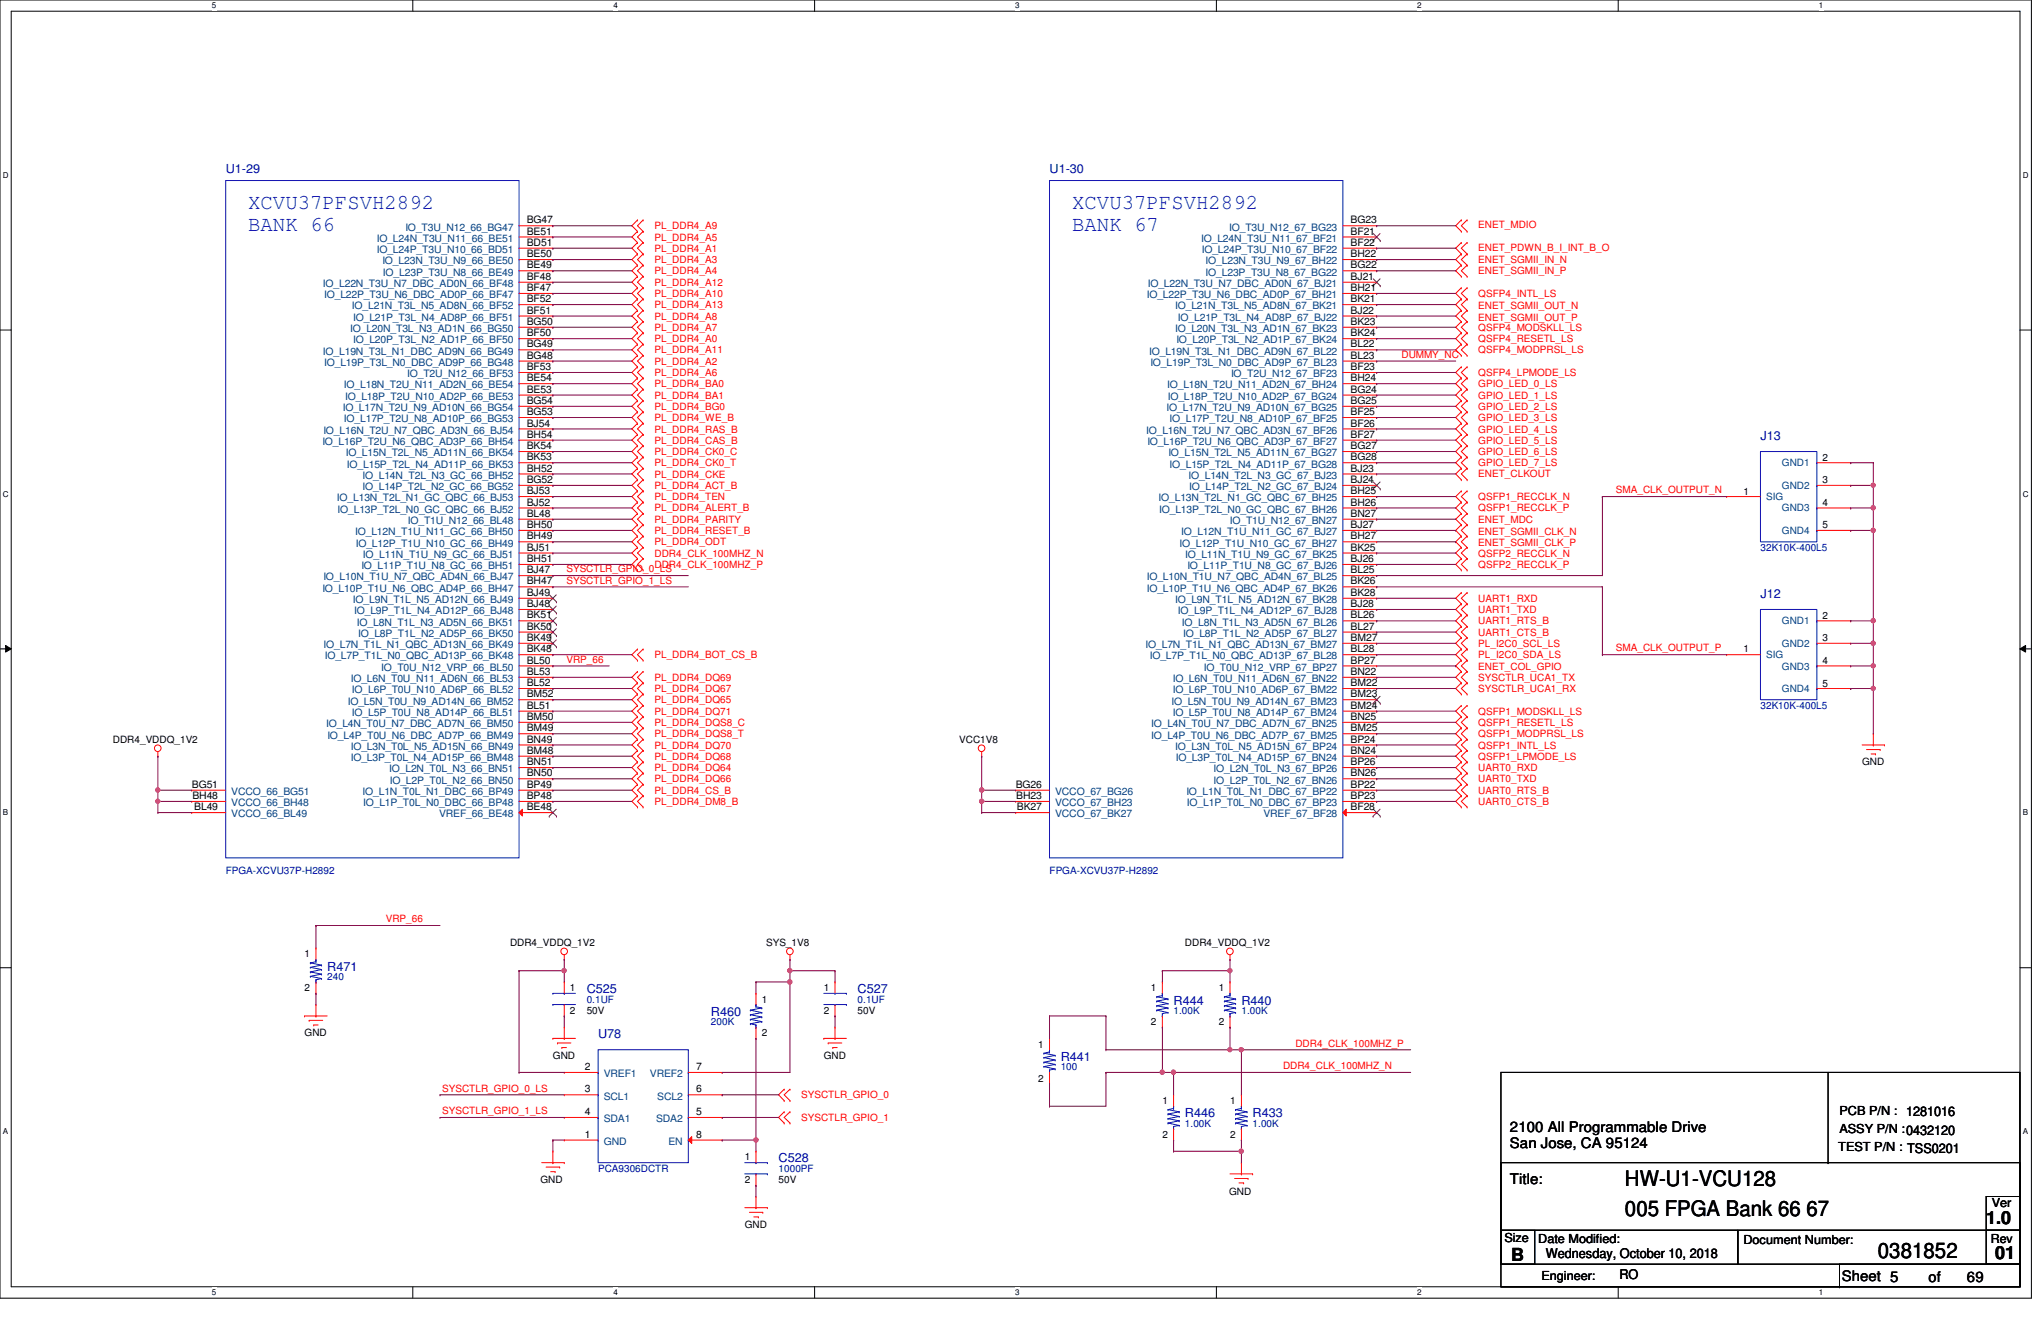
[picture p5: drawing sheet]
<svg xmlns="http://www.w3.org/2000/svg" width="432mm" height="279mm" viewBox="0 0 432 279" stroke-linecap="round" stroke-linejoin="round" font-family="sans-serif">
<defs><g id="words">
<g font-size="4.5" fill="#00f">
<text x="52.5" y="44.2">XCVU37PFSVH2892</text>
<text x="226.8" y="44.2">XCVU37PFSVH2892</text>
<text x="52.5" y="48.9">BANK 66</text>
<text x="226.8" y="48.9">BANK 67</text>
</g>
<g font-size="4.5">
<text x="343.8" y="250.9">HW-U1-VCU128</text>
<text x="343.8" y="257.1">005 FPGA Bank 66 67</text>
<text x="397.3" y="266">0381852</text>
</g>
<g font-size="3.8">
<text x="420.2" y="259">1.0</text>
<text x="319.7" y="266.6">B</text>
<text x="422.1" y="266.4">01</text>
</g>
<g font-size="3.1">
<text x="319.4" y="239.4">2100 All Programmable Drive</text>
<text x="319.4" y="242.7">San Jose, CA 95124</text>
<text x="319.4" y="250.4">Title:</text>
<text x="389.6" y="270.9">Sheet 5</text>
<text x="408" y="271.1">of</text>
<text x="416.1" y="271.1">69</text>
</g>
<g font-size="2.8">
<text x="327.1" y="266.1">Wednesday, October 10, 2018</text>
<text x="342.6" y="270.4">RO</text>
</g>
<g font-size="2.6" fill="#000080">
<text x="47.8" y="36.5">U1-29</text>
<text x="222" y="36.5">U1-30</text>
<text x="372.4" y="93.1">J13</text>
<text x="372.4" y="126.5">J12</text>
<text x="69.2" y="205.3">R471</text>
<text x="124.1" y="210.1">C525</text>
<text x="150.4" y="214.8">R460</text>
<text x="181.4" y="210.1">C527</text>
<text x="248.3" y="212.5">R444</text>
<text x="262.6" y="212.5">R440</text>
<text x="126.5" y="219.6">U78</text>
<text x="224.4" y="224.4">R441</text>
<text x="250.7" y="236.3">R446</text>
<text x="265" y="236.3">R433</text>
<text x="164.7" y="245.9">C528</text>
</g>
<g font-size="2.6">
<text x="389.2" y="235.9">PCB P/N : 1281016</text>
<text x="389.2" y="239.7">ASSY P/N :0432120</text>
<text x="388.9" y="243.5">TEST P/N : TSS0201</text>
<text x="421.4" y="255.2">Ver</text>
<text x="318.3" y="262.6">Size</text>
<text x="325.4" y="262.8">Date Modified:</text>
<text x="368.9" y="263.1">Document Number:</text>
<text x="421.2" y="262.8">Rev</text>
<text x="326.1" y="270.7">Engineer:</text>
</g>
<g font-size="2.2">
<text x="111.5" y="47.2">BG47</text>
<text x="285.7" y="47.2">BG23</text>
<text x="111.5" y="49.6">BE51</text>
<text x="111.5" y="52">BD51</text>
<text x="285.7" y="49.6">BF21</text>
<text x="285.7" y="52">BF22</text>
<text x="111.5" y="54.4">BE50</text>
<text x="111.5" y="56.8">BE49</text>
<text x="111.5" y="59.2">BF48</text>
<text x="285.7" y="54.4">BH22</text>
<text x="285.7" y="56.8">BG22</text>
<text x="285.7" y="59.2">BJ21</text>
<text x="111.5" y="61.6">BF47</text>
<text x="111.5" y="63.9">BF52</text>
<text x="285.7" y="61.6">BH21</text>
<text x="285.7" y="63.9">BK21</text>
<text x="111.5" y="66.3">BF51</text>
<text x="111.5" y="68.7">BG50</text>
<text x="111.5" y="71.1">BF50</text>
<text x="285.7" y="66.3">BJ22</text>
<text x="285.7" y="68.7">BK23</text>
<text x="285.7" y="71.1">BK24</text>
<text x="111.5" y="73.5">BG49</text>
<text x="111.5" y="75.9">BG48</text>
<text x="285.7" y="73.5">BL22</text>
<text x="285.7" y="75.9">BL23</text>
<text x="111.5" y="78.3">BF53</text>
<text x="111.5" y="80.6">BE54</text>
<text x="111.5" y="83.1">BE53</text>
<text x="285.7" y="78.3">BF23</text>
<text x="285.7" y="80.6">BH24</text>
<text x="285.7" y="83.1">BG24</text>
<text x="111.5" y="85.4">BG54</text>
<text x="111.5" y="87.8">BG53</text>
<text x="285.7" y="85.4">BG25</text>
<text x="285.7" y="87.8">BF25</text>
<text x="111.5" y="90.2">BJ54</text>
<text x="111.5" y="92.6">BH54</text>
<text x="111.5" y="95">BK54</text>
<text x="285.7" y="90.2">BF26</text>
<text x="285.7" y="92.6">BF27</text>
<text x="285.7" y="95">BG27</text>
<text x="111.5" y="97.4">BK53</text>
<text x="111.5" y="99.7">BH52</text>
<text x="285.7" y="97.4">BG28</text>
<text x="285.7" y="99.7">BJ23</text>
<text x="111.5" y="102.2">BG52</text>
<text x="111.5" y="104.5">BJ53</text>
<text x="111.5" y="106.9">BJ52</text>
<text x="285.7" y="102.2">BJ24</text>
<text x="285.7" y="104.5">BH25</text>
<text x="285.7" y="106.9">BH26</text>
<text x="111.5" y="109.3">BL48</text>
<text x="111.5" y="111.7">BH50</text>
<text x="285.7" y="109.3">BN27</text>
<text x="285.7" y="111.7">BJ27</text>
<text x="111.5" y="114.1">BH49</text>
<text x="111.5" y="116.5">BJ51</text>
<text x="111.5" y="118.9">BH51</text>
<text x="285.7" y="114.1">BH27</text>
<text x="285.7" y="116.5">BK25</text>
<text x="285.7" y="118.9">BJ26</text>
<text x="111.5" y="121.2">BJ47</text>
<text x="111.5" y="123.6">BH47</text>
<text x="285.7" y="121.2">BL25</text>
<text x="285.7" y="123.6">BK26</text>
<text x="111.5" y="126">BJ49</text>
<text x="111.5" y="128.4">BJ48</text>
<text x="111.5" y="130.8">BK51</text>
<text x="285.7" y="126">BK28</text>
<text x="285.7" y="128.4">BJ28</text>
<text x="285.7" y="130.8">BL26</text>
<text x="111.5" y="133.2">BK50</text>
<text x="111.5" y="135.6">BK49</text>
<text x="111.5" y="138">BK48</text>
<text x="285.7" y="133.2">BL27</text>
<text x="285.7" y="135.6">BM27</text>
<text x="285.7" y="138">BL28</text>
<text x="111.5" y="140.3">BL50</text>
<text x="111.5" y="142.7">BL53</text>
<text x="285.7" y="140.3">BP27</text>
<text x="285.7" y="142.7">BN22</text>
<text x="111.5" y="145.1">BL52</text>
<text x="111.5" y="147.5">BM52</text>
<text x="111.5" y="149.9">BL51</text>
<text x="285.7" y="145.1">BM22</text>
<text x="285.7" y="147.5">BM23</text>
<text x="285.7" y="149.9">BM24</text>
<text x="111.5" y="152.3">BM50</text>
<text x="111.5" y="154.7">BM49</text>
<text x="285.7" y="152.3">BN25</text>
<text x="285.7" y="154.7">BM25</text>
<text x="111.5" y="157.1">BN49</text>
<text x="111.5" y="159.4">BM48</text>
<text x="111.5" y="161.8">BN51</text>
<text x="285.7" y="157.1">BP24</text>
<text x="285.7" y="159.4">BN24</text>
<text x="285.7" y="161.8">BP26</text>
<text x="40.6" y="166.6">BG51</text>
<text x="111.5" y="164.2">BN50</text>
<text x="111.5" y="166.6">BP49</text>
<text x="214.9" y="166.6">BG26</text>
<text x="285.7" y="164.2">BN26</text>
<text x="285.7" y="166.6">BP22</text>
<text x="40.7" y="169">BH48</text>
<text x="41.1" y="171.4">BL49</text>
<text x="111.5" y="169">BP48</text>
<text x="111.5" y="171.4">BE48</text>
<text x="215" y="169">BH23</text>
<text x="215.1" y="171.4">BK27</text>
<text x="285.7" y="169">BP23</text>
<text x="285.7" y="171.4">BF28</text>
<text x="123.7" y="226.3">2</text>
<text x="147.3" y="226.3">7</text>
<text x="123.7" y="231.1">3</text>
<text x="147.3" y="231.1">6</text>
<text x="123.7" y="235.8">4</text>
<text x="147.3" y="235.8">5</text>
<text x="123.7" y="240.6">1</text>
<text x="147.3" y="240.6">8</text>
</g>
<g font-size="2.2" fill="#004080">
<text x="79.7" y="51.1">IO_L24N_T3U_N11_66_BE51</text>
<text x="79.7" y="53.5">IO_L24P_T3U_N10_66_BD51</text>
<text x="85.8" y="48.8">IO_T3U_N12_66_BG47</text>
<text x="254.1" y="51.1">IO_L24N_T3U_N11_67_BF21</text>
<text x="254.3" y="53.5">IO_L24P_T3U_N10_67_BF22</text>
<text x="260.1" y="48.8">IO_T3U_N12_67_BG23</text>
<text x="80.9" y="55.9">IO_L23N_T3U_N9_66_BE50</text>
<text x="81" y="58.3">IO_L23P_T3U_N8_66_BE49</text>
<text x="255.1" y="55.9">IO_L23N_T3U_N9_67_BH22</text>
<text x="255.1" y="58.3">IO_L23P_T3U_N8_67_BG22</text>
<text x="68.3" y="60.7">IO_L22N_T3U_N7_DBC_AD0N_66_BF48</text>
<text x="68.6" y="63.1">IO_L22P_T3U_N6_DBC_AD0P_66_BF47</text>
<text x="74.5" y="65.4">IO_L21N_T3L_N5_AD8N_66_BF52</text>
<text x="242.6" y="63.1">IO_L22P_T3U_N6_DBC_AD0P_67_BH21</text>
<text x="242.8" y="60.7">IO_L22N_T3U_N7_DBC_AD0N_67_BJ21</text>
<text x="248.6" y="65.4">IO_L21N_T3L_N5_AD8N_67_BK21</text>
<text x="74.1" y="70.2">IO_L20N_T3L_N3_AD1N_66_BG50</text>
<text x="74.7" y="67.9">IO_L21P_T3L_N4_AD8P_66_BF51</text>
<text x="248.6" y="70.2">IO_L20N_T3L_N3_AD1N_67_BK23</text>
<text x="249.2" y="67.9">IO_L21P_T3L_N4_AD8P_67_BJ22</text>
<text x="68.3" y="75">IO_L19N_T3L_N1_DBC_AD9N_66_BG49</text>
<text x="68.6" y="77.4">IO_L19P_T3L_N0_DBC_AD9P_66_BG48</text>
<text x="74.7" y="72.6">IO_L20P_T3L_N2_AD1P_66_BF50</text>
<text x="243.1" y="75">IO_L19N_T3L_N1_DBC_AD9N_67_BL22</text>
<text x="243.4" y="77.4">IO_L19P_T3L_N0_DBC_AD9P_67_BL23</text>
<text x="248.9" y="72.6">IO_L20P_T3L_N2_AD1P_67_BK24</text>
<text x="72.8" y="82.2">IO_L18N_T2U_N11_AD2N_66_BE54</text>
<text x="86.1" y="79.8">IO_T2U_N12_66_BF53</text>
<text x="246.9" y="82.2">IO_L18N_T2U_N11_AD2N_67_BH24</text>
<text x="260.4" y="79.8">IO_T2U_N12_67_BF23</text>
<text x="72.5" y="87">IO_L17N_T2U_N9_AD10N_66_BG54</text>
<text x="72.8" y="89.3">IO_L17P_T2U_N8_AD10P_66_BG53</text>
<text x="73" y="84.6">IO_L18P_T2U_N10_AD2P_66_BE53</text>
<text x="246.8" y="87">IO_L17N_T2U_N9_AD10N_67_BG25</text>
<text x="247.1" y="84.6">IO_L18P_T2U_N10_AD2P_67_BG24</text>
<text x="247.4" y="89.3">IO_L17P_T2U_N8_AD10P_67_BF25</text>
<text x="68.2" y="94.1">IO_L16P_T2U_N6_QBC_AD3P_66_BH54</text>
<text x="68.4" y="91.7">IO_L16N_T2U_N7_QBC_AD3N_66_BJ54</text>
<text x="242.5" y="91.7">IO_L16N_T2U_N7_QBC_AD3N_67_BF26</text>
<text x="242.7" y="94.1">IO_L16P_T2U_N6_QBC_AD3P_67_BF27</text>
<text x="73.2" y="96.5">IO_L15N_T2L_N5_AD11N_66_BK54</text>
<text x="73.4" y="98.9">IO_L15P_T2L_N4_AD11P_66_BK53</text>
<text x="76.7" y="101.3">IO_L14N_T2L_N3_GC_66_BH52</text>
<text x="247.2" y="96.5">IO_L15N_T2L_N5_AD11N_67_BG27</text>
<text x="247.4" y="98.9">IO_L15P_T2L_N4_AD11P_67_BG28</text>
<text x="251.5" y="101.3">IO_L14N_T2L_N3_GC_67_BJ23</text>
<text x="71.3" y="106">IO_L13N_T2L_N1_GC_QBC_66_BJ53</text>
<text x="76.7" y="103.7">IO_L14P_T2L_N2_GC_66_BG52</text>
<text x="245.1" y="106">IO_L13N_T2L_N1_GC_QBC_67_BH25</text>
<text x="251.6" y="103.7">IO_L14P_T2L_N2_GC_67_BJ24</text>
<text x="71.4" y="108.5">IO_L13P_T2L_N0_GC_QBC_66_BJ52</text>
<text x="75.1" y="113.2">IO_L12N_T1U_N11_GC_66_BH50</text>
<text x="86.3" y="110.8">IO_T1U_N12_66_BL48</text>
<text x="245.2" y="108.5">IO_L13P_T2L_N0_GC_QBC_67_BH26</text>
<text x="249.9" y="113.2">IO_L12N_T1U_N11_GC_67_BJ27</text>
<text x="260.2" y="110.8">IO_T1U_N12_67_BN27</text>
<text x="75.3" y="115.6">IO_L12P_T1U_N10_GC_66_BH49</text>
<text x="76.8" y="118">IO_L11N_T1U_N9_GC_66_BJ51</text>
<text x="249.6" y="115.6">IO_L12P_T1U_N10_GC_67_BH27</text>
<text x="250.7" y="118">IO_L11N_T1U_N9_GC_67_BK25</text>
<text x="68.2" y="125.1">IO_L10P_T1U_N6_QBC_AD4P_66_BH47</text>
<text x="68.4" y="122.8">IO_L10N_T1U_N7_QBC_AD4N_66_BJ47</text>
<text x="76.5" y="120.4">IO_L11P_T1U_N8_GC_66_BH51</text>
<text x="242.6" y="122.8">IO_L10N_T1U_N7_QBC_AD4N_67_BL25</text>
<text x="242.6" y="125.1">IO_L10P_T1U_N6_QBC_AD4P_67_BK26</text>
<text x="251.2" y="120.4">IO_L11P_T1U_N8_GC_67_BJ26</text>
<text x="74.7" y="127.6">IO_L9N_T1L_N5_AD12N_66_BJ49</text>
<text x="74.9" y="129.9">IO_L9P_T1L_N4_AD12P_66_BJ48</text>
<text x="248.6" y="127.6">IO_L9N_T1L_N5_AD12N_67_BK28</text>
<text x="249.2" y="129.9">IO_L9P_T1L_N4_AD12P_67_BJ28</text>
<text x="68.5" y="137.1">IO_L7N_T1L_N1_QBC_AD13N_66_BK49</text>
<text x="75.5" y="132.3">IO_L8N_T1L_N3_AD5N_66_BK51</text>
<text x="75.8" y="134.7">IO_L8P_T1L_N2_AD5P_66_BK50</text>
<text x="242.4" y="137.1">IO_L7N_T1L_N1_QBC_AD13N_67_BM27</text>
<text x="250.1" y="132.3">IO_L8N_T1L_N3_AD5N_67_BL26</text>
<text x="250.3" y="134.7">IO_L8P_T1L_N2_AD5P_67_BL27</text>
<text x="68.7" y="139.5">IO_L7P_T1L_N0_QBC_AD13P_66_BK48</text>
<text x="80.6" y="141.9">IO_T0U_N12_VRP_66_BL50</text>
<text x="243.2" y="139.5">IO_L7P_T1L_N0_QBC_AD13P_67_BL28</text>
<text x="254.7" y="141.9">IO_T0U_N12_VRP_67_BP27</text>
<text x="73.6" y="149">IO_L5N_T0U_N9_AD14N_66_BM52</text>
<text x="74.2" y="144.3">IO_L6N_T0U_N11_AD6N_66_BL53</text>
<text x="74.5" y="146.6">IO_L6P_T0U_N10_AD6P_66_BL52</text>
<text x="247.9" y="149">IO_L5N_T0U_N9_AD14N_67_BM23</text>
<text x="248.1" y="144.3">IO_L6N_T0U_N11_AD6N_67_BN22</text>
<text x="248.1" y="146.6">IO_L6P_T0U_N10_AD6P_67_BM22</text>
<text x="69" y="153.8">IO_L4N_T0U_N7_DBC_AD7N_66_BM50</text>
<text x="74.5" y="151.4">IO_L5P_T0U_N8_AD14P_66_BL51</text>
<text x="243.5" y="153.8">IO_L4N_T0U_N7_DBC_AD7N_67_BN25</text>
<text x="248.1" y="151.4">IO_L5P_T0U_N8_AD14P_67_BM24</text>
<text x="69.3" y="156.2">IO_L4P_T0U_N6_DBC_AD7P_66_BM49</text>
<text x="74.2" y="158.6">IO_L3N_T0L_N5_AD15N_66_BN49</text>
<text x="74.2" y="161">IO_L3P_T0L_N4_AD15P_66_BM48</text>
<text x="243.5" y="156.2">IO_L4P_T0U_N6_DBC_AD7P_67_BM25</text>
<text x="248.6" y="158.6">IO_L3N_T0L_N5_AD15N_67_BP24</text>
<text x="248.8" y="161">IO_L3P_T0L_N4_AD15P_67_BN24</text>
<text x="82.3" y="163.4">IO_L2N_T0L_N3_66_BN51</text>
<text x="82.5" y="165.7">IO_L2P_T0L_N2_66_BN50</text>
<text x="256.8" y="163.4">IO_L2N_T0L_N3_67_BP26</text>
<text x="256.8" y="165.7">IO_L2P_T0L_N2_67_BN26</text>
<text x="48.9" y="168.1">VCCO_66_BG51</text>
<text x="48.9" y="170.5">VCCO_66_BH48</text>
<text x="48.9" y="172.9">VCCO_66_BL49</text>
<text x="76.7" y="168.1">IO_L1N_T0L_N1_DBC_66_BP49</text>
<text x="76.8" y="170.5">IO_L1P_T0L_N0_DBC_66_BP48</text>
<text x="92.9" y="172.9">VREF_66_BE48</text>
<text x="223.2" y="168.1">VCCO_67_BG26</text>
<text x="223.2" y="170.5">VCCO_67_BH23</text>
<text x="223.2" y="172.9">VCCO_67_BK27</text>
<text x="251" y="168.1">IO_L1N_T0L_N1_DBC_67_BP22</text>
<text x="251.1" y="170.5">IO_L1P_T0L_N0_DBC_67_BP23</text>
<text x="267.3" y="172.9">VREF_67_BF28</text>
<text x="127.7" y="227.8">VREF1</text>
<text x="137.5" y="227.8">VREF2</text>
<text x="127.7" y="232.6">SCL1</text>
<text x="139.1" y="232.6">SCL2</text>
<text x="127.7" y="237.4">SDA1</text>
<text x="138.8" y="237.4">SDA2</text>
<text x="127.7" y="242.1">GND</text>
<text x="141.4" y="242.1">EN</text>
</g>
<g font-size="2.1" fill="#f00">
<text x="138.5" y="48.5">PL_DDR4_A9</text>
<text x="138.5" y="53.3">PL_DDR4_A1</text>
<text x="138.5" y="50.9">PL_DDR4_A5</text>
<text x="312.8" y="48.3">ENET_MDIO</text>
<text x="312.8" y="53">ENET_PDWN_B_I_INT_B_O</text>
<text x="138.5" y="55.7">PL_DDR4_A3</text>
<text x="138.5" y="58">PL_DDR4_A4</text>
<text x="312.8" y="58">ENET_SGMII_IN_P</text>
<text x="312.8" y="55.7">ENET_SGMII_IN_N</text>
<text x="138.5" y="62.8">PL_DDR4_A10</text>
<text x="138.5" y="65.2">PL_DDR4_A13</text>
<text x="138.5" y="60.4">PL_DDR4_A12</text>
<text x="312.8" y="62.8">QSFP4_INTL_LS</text>
<text x="312.8" y="65.4">ENET_SGMII_OUT_N</text>
<text x="138.5" y="67.6">PL_DDR4_A8</text>
<text x="138.5" y="70">PL_DDR4_A7</text>
<text x="312.8" y="70">QSFP4_MODSKLL_LS</text>
<text x="312.8" y="67.8">ENET_SGMII_OUT_P</text>
<text x="138.5" y="74.8">PL_DDR4_A11</text>
<text x="138.5" y="72.3">PL_DDR4_A0</text>
<text x="138.5" y="77.1">PL_DDR4_A2</text>
<text x="296.5" y="75.7">DUMMY_NC</text>
<text x="312.8" y="72.3">QSFP4_RESETL_LS</text>
<text x="312.8" y="74.8">QSFP4_MODPRSL_LS</text>
<text x="138.5" y="81.9">PL_DDR4_BA0</text>
<text x="138.5" y="79.5">PL_DDR4_A6</text>
<text x="312.8" y="79.5">QSFP4_LPMODE_LS</text>
<text x="312.8" y="81.9">GPIO_LED_0_LS</text>
<text x="138.5" y="86.7">PL_DDR4_BG0</text>
<text x="138.5" y="84.3">PL_DDR4_BA1</text>
<text x="138.5" y="89.1">PL_DDR4_WE_B</text>
<text x="312.8" y="84.3">GPIO_LED_1_LS</text>
<text x="312.8" y="86.7">GPIO_LED_2_LS</text>
<text x="312.8" y="89.1">GPIO_LED_3_LS</text>
<text x="138.5" y="93.9">PL_DDR4_CAS_B</text>
<text x="138.5" y="91.5">PL_DDR4_RAS_B</text>
<text x="312.8" y="91.5">GPIO_LED_4_LS</text>
<text x="312.8" y="93.9">GPIO_LED_5_LS</text>
<text x="138.5" y="96.2">PL_DDR4_CK0_C</text>
<text x="138.5" y="98.6">PL_DDR4_CK0_T</text>
<text x="138.5" y="101">PL_DDR4_CKE</text>
<text x="312.8" y="96.2">GPIO_LED_6_LS</text>
<text x="312.8" y="98.6">GPIO_LED_7_LS</text>
<text x="312.8" y="100.8">ENET_CLKOUT</text>
<text x="138.5" y="103.4">PL_DDR4_ACT_B</text>
<text x="138.5" y="105.8">PL_DDR4_TEN</text>
<text x="312.8" y="105.8">QSFP1_RECCLK_N</text>
<text x="341.9" y="104.4">SMA_CLK_OUTPUT_N</text>
<text x="138.5" y="108.2">PL_DDR4_ALERT_B</text>
<text x="138.5" y="110.6">PL_DDR4_PARITY</text>
<text x="138.5" y="112.9">PL_DDR4_RESET_B</text>
<text x="312.8" y="108.2">QSFP1_RECCLK_P</text>
<text x="312.8" y="110.6">ENET_MDC</text>
<text x="312.8" y="113.2">ENET_SGMII_CLK_N</text>
<text x="138.5" y="115.4">PL_DDR4_ODT</text>
<text x="138.5" y="117.7">DDR4_CLK_100MHZ_N</text>
<text x="312.8" y="117.7">QSFP2_RECCLK_N</text>
<text x="312.8" y="115.6">ENET_SGMII_CLK_P</text>
<text x="119.8" y="123.4">SYSCTLR_GPIO_1_LS</text>
<text x="119.8" y="121.1">SYSCTLR_GPIO_0_LS</text>
<text x="138.5" y="120.1">DDR4_CLK_100MHZ_P</text>
<text x="312.8" y="120.1">QSFP2_RECCLK_P</text>
<text x="312.8" y="129.7">UART1_TXD</text>
<text x="312.8" y="127.3">UART1_RXD</text>
<text x="312.8" y="136.8">PL_I2C0_SCL_LS</text>
<text x="312.8" y="132">UART1_RTS_B</text>
<text x="312.8" y="134.5">UART1_CTS_B</text>
<text x="341.9" y="137.8">SMA_CLK_OUTPUT_P</text>
<text x="119.8" y="140.2">VRP_66</text>
<text x="138.5" y="144">PL_DDR4_DQ69</text>
<text x="138.5" y="139.2">PL_DDR4_BOT_CS_B</text>
<text x="312.8" y="139.2">PL_I2C0_SDA_LS</text>
<text x="312.8" y="144">SYSCTLR_UCA1_TX</text>
<text x="312.8" y="141.6">ENET_COL_GPIO</text>
<text x="138.5" y="146.4">PL_DDR4_DQ67</text>
<text x="138.5" y="148.8">PL_DDR4_DQ65</text>
<text x="312.8" y="146.4">SYSCTLR_UCA1_RX</text>
<text x="138.5" y="155.9">PL_DDR4_DQS8_T</text>
<text x="138.5" y="153.5">PL_DDR4_DQS8_C</text>
<text x="138.5" y="151.2">PL_DDR4_DQ71</text>
<text x="312.8" y="151.2">QSFP1_MODSKLL_LS</text>
<text x="312.8" y="153.5">QSFP1_RESETL_LS</text>
<text x="312.8" y="155.9">QSFP1_MODPRSL_LS</text>
<text x="138.5" y="158.3">PL_DDR4_DQ70</text>
<text x="138.5" y="160.7">PL_DDR4_DQ68</text>
<text x="312.8" y="158.3">QSFP1_INTL_LS</text>
<text x="312.8" y="160.7">QSFP1_LPMODE_LS</text>
<text x="138.5" y="163.1">PL_DDR4_DQ64</text>
<text x="138.5" y="165.5">PL_DDR4_DQ66</text>
<text x="138.5" y="167.9">PL_DDR4_CS_B</text>
<text x="312.8" y="167.9">UART0_RTS_B</text>
<text x="312.8" y="163.1">UART0_RXD</text>
<text x="312.8" y="165.5">UART0_TXD</text>
<text x="138.5" y="170.3">PL_DDR4_DM8_B</text>
<text x="312.8" y="170.3">UART0_CTS_B</text>
<text x="81.6" y="195.1">VRP_66</text>
<text x="274.1" y="221.4">DDR4_CLK_100MHZ_P</text>
<text x="271.4" y="226.1">DDR4_CLK_100MHZ_N</text>
<text x="93.6" y="230.9">SYSCTLR_GPIO_0_LS</text>
<text x="169.5" y="232.3">SYSCTLR_GPIO_0</text>
<text x="93.6" y="235.7">SYSCTLR_GPIO_1_LS</text>
<text x="169.5" y="237.1">SYSCTLR_GPIO_1</text>
</g>
<g font-size="2.1" fill="#004080">
<text x="377" y="98.6">GND1</text>
<text x="373.6" y="105.8">SIG</text>
<text x="377" y="103.4">GND2</text>
<text x="377" y="108.2">GND3</text>
<text x="377" y="112.9">GND4</text>
<text x="377" y="132">GND1</text>
<text x="377" y="136.8">GND2</text>
<text x="373.6" y="139.2">SIG</text>
<text x="377" y="141.6">GND3</text>
<text x="377" y="146.4">GND4</text>
</g>
<g font-size="2.1">
<text x="385.6" y="97.5">2</text>
<text x="368.9" y="104.6">1</text>
<text x="385.6" y="102.2">3</text>
<text x="385.6" y="107">4</text>
<text x="385.6" y="111.8">5</text>
<text x="385.6" y="130.9">2</text>
<text x="385.6" y="135.6">3</text>
<text x="368.9" y="138">1</text>
<text x="385.6" y="140.4">4</text>
<text x="385.6" y="145.2">5</text>
<text x="23.9" y="157.1">DDR4_VDDQ_1V2</text>
<text x="202.9" y="157.1">VCC1V8</text>
<text x="394" y="161.9">GND</text>
<text x="64.4" y="202.5">1</text>
<text x="107.9" y="200.1">DDR4_VDDQ_1V2</text>
<text x="162.1" y="200.1">SYS_1V8</text>
<text x="250.7" y="200.1">DDR4_VDDQ_1V2</text>
<text x="64.4" y="209.6">2</text>
<text x="120.6" y="209.6">1</text>
<text x="174.3" y="209.6">1</text>
<text x="243.5" y="209.6">1</text>
<text x="257.9" y="209.6">1</text>
<text x="120.6" y="214.4">2</text>
<text x="124.1" y="214.4">50V</text>
<text x="161.2" y="212">1</text>
<text x="174.3" y="214.4">2</text>
<text x="181.4" y="214.4">50V</text>
<text x="64.4" y="219.2">GND</text>
<text x="161.2" y="219.2">2</text>
<text x="219.6" y="221.6">1</text>
<text x="243.5" y="216.8">2</text>
<text x="257.9" y="216.8">2</text>
<text x="117" y="224">GND</text>
<text x="174.3" y="224">GND</text>
<text x="219.6" y="228.8">2</text>
<text x="245.9" y="233.5">1</text>
<text x="260.2" y="233.5">1</text>
<text x="157.6" y="245.4">1</text>
<text x="245.9" y="240.7">2</text>
<text x="260.2" y="240.7">2</text>
<text x="114.3" y="250.2">GND</text>
<text x="157.6" y="250.2">2</text>
<text x="164.7" y="250.2">50V</text>
<text x="260" y="252.6">GND</text>
<text x="157.6" y="259.8">GND</text>
</g>
<g font-size="2.1" fill="#000080">
<text x="372.4" y="116.5">32K10K-400L5</text>
<text x="372.4" y="149.9">32K10K-400L5</text>
<text x="47.8" y="184.8">FPGA-XCVU37P-H2892</text>
<text x="222" y="184.8">FPGA-XCVU37P-H2892</text>
<text x="69.2" y="207.3">240</text>
<text x="124.1" y="212">0.1UF</text>
<text x="181.4" y="212">0.1UF</text>
<text x="248.3" y="214.4">1.00K</text>
<text x="262.6" y="214.4">1.00K</text>
<text x="150.4" y="216.8">200K</text>
<text x="224.4" y="226.4">100</text>
<text x="250.7" y="238.3">1.00K</text>
<text x="265" y="238.3">1.00K</text>
<text x="126.5" y="247.9">PCA9306DCTR</text>
<text x="164.7" y="247.9">1000PF</text>
</g>
<g font-size="1.7">
<text x="44.8" y="1.8">5</text>
<text x="129.8" y="1.8">4</text>
<text x="214.8" y="1.8">3</text>
<text x="299.8" y="1.8">2</text>
<text x="384.8" y="1.8">1</text>
<text x=".6" y="37.6">D</text>
<text x="427.9" y="37.6">D</text>
<text x=".6" y="105">C</text>
<text x="427.9" y="105">C</text>
<text x=".6" y="172.5">B</text>
<text x="427.9" y="172.5">B</text>
<text x=".6" y="239.9">A</text>
<text x="427.9" y="239.9">A</text>
<text x="44.8" y="273.9">5</text>
<text x="129.8" y="273.9">4</text>
<text x="214.8" y="273.9">3</text>
<text x="299.8" y="273.9">2</text>
<text x="384.8" y="273.9">1</text>
</g>
</g></defs>
<path d="M0 0h429.8v274.6h-429.8zM2.4 2.4h425v269.8h-425z" fill="none" stroke="#000" stroke-width=".21"/>
<g fill="#fff">
<path d="M44.8 .3h1v1.9h-1z"/>
<path d="M44.8 272.4h1v1.9h-1z"/>
</g>
<path d="M87.3 0v2.4M87.3 272.2v2.3" fill="none" stroke="#000" stroke-width=".21"/>
<g fill="#fff">
<path d="M129.8 .3h.9v1.9h-.9z"/>
<path d="M129.8 272.4h.9v1.9h-.9z"/>
</g>
<path d="M172.3 0v2.4M172.3 272.2v2.3" fill="none" stroke="#000" stroke-width=".21"/>
<g fill="#fff">
<path d="M214.8 .3h.9v1.9h-.9z"/>
<path d="M214.8 272.4h.9v1.9h-.9z"/>
</g>
<path d="M257.3 0v2.4M257.3 272.2v2.3" fill="none" stroke="#000" stroke-width=".21"/>
<g fill="#fff">
<path d="M299.8 .3h.9v1.9h-.9z"/>
<path d="M299.8 272.4h.9v1.9h-.9z"/>
</g>
<path d="M342.3 0v2.4M342.3 272.2v2.3" fill="none" stroke="#000" stroke-width=".21"/>
<g fill="#fff">
<path d="M384.8 .3h.9v1.9h-.9z"/>
<path d="M384.8 272.4h.9v1.9h-.9z"/>
<path d="M.6 36.1h1.2v1.9h-1.2z"/>
<path d="M427.9 36.1h1.3v1.9h-1.3z"/>
<path d="M.6 103.5h1.2v1.9h-1.2z"/>
<path d="M427.9 103.5h1.3v1.9h-1.3z"/>
</g>
<path d="M0 69.8h2.4M427.4 69.8h2.3" fill="none" stroke="#000" stroke-width=".21"/>
<g fill="#fff">
<path d="M.6 170.9h1.1v1.9h-1.1z"/>
<path d="M427.9 170.9h1.2v1.9h-1.2z"/>
</g>
<path d="M0 137.2h2.4M1.2 136.5l1.2 .7-1.2 .7zM427.4 137.2l1.1-.7v1.4zM427.4 137.2h2.3" fill="none" stroke="#000" stroke-width=".21"/>
<path d="M1.2 136.5l1.2 .7-1.2 .7zM427.4 137.2l1.1-.7v1.4z" fill="#000"/>
<g fill="#fff">
<path d="M.6 238.4h1.1v1.9h-1.1z"/>
<path d="M427.9 238.4h1.2v1.9h-1.2z"/>
</g>
<g fill="none" stroke="#000" stroke-width=".21">
<path d="M0 204.7h2.4M427.4 204.7h2.3M317.5 226.8h109.9v45.4h-109.9zM386.8 226.8v19.1M317.5 245.9h109.9v14.3h-109.9zM386.8 245.9h.1M420.2 253.1h7.2v7.1h-7.2zM317.5 260.2h50.2v7.2h-50.2zM317.5 260.2h7.2v7.2h-7.2zM317.5 272.2h71.7M367.7 260.2h59.7v7.2h-59.7zM389.2 267.4h38.2v4.8h-38.2z"/>
<path d="M389.2 272.2h.1M420.2 260.2h7.2v7.2h-7.2z"/>
</g>
<g fill="none" stroke="#f00" stroke-width=".21">
<path d="M109.8 47.8h7.2M109.8 50.1h7.2M109.8 52.5h7.2M109.8 54.9h7.2M109.8 57.3h7.2M109.8 59.7h7.2M117 47.8h.1M117 50.1h.1M117 52.5h.1M117 54.9h.1M117 57.3h.1M117 59.7h.1"/>
<path d="M134.9 53.7h.1M134.9 56.1h.1M134.9 58.5h.1M134.9 46.5h.1M134.9 48.9h.1M134.9 51.3h.1M134.9 53.7l-1.2 1.2 1.2 1.2M134.9 56.1l-1.2 1.2 1.2 1.2M134.9 46.5l-1.2 1.3 1.2 1.1M134.9 58.5l-1.2 1.2 1.2 1.2M134.9 51.3l-1.2 1.2 1.2 1.2M134.9 48.9l-1.2 1.2 1.2 1.2"/>
<path d="M136.1 56.1h.1M136.1 53.7h.1M136.1 58.5h.1M136.1 48.9h.1M136.1 46.5h.1M136.1 51.3h.1M136.1 53.7l-1.2 1.2 1.2 1.2M136.1 56.1l-1.2 1.2 1.2 1.2M136.1 46.5l-1.2 1.3 1.2 1.1M136.1 58.5l-1.2 1.2 1.2 1.2M136.1 51.3l-1.2 1.2 1.2 1.2M136.1 48.9l-1.2 1.2 1.2 1.2"/>
<path d="M309.2 46.5h.1M309.2 48.9h.1M309.2 56.1h.1M309.2 58.5h.1M309.2 53.7h.1M309.2 51.3h.1M309.2 46.5l-1.2 1.3 1.2 1.1M309.2 56.1l-1.2 1.2 1.2 1.2M309.2 53.7l-1.2 1.2 1.2 1.2M309.2 51.3l-1.2 1.2 1.2 1.2M310.4 48.9h.1M310.4 46.5h.1"/>
<path d="M310.4 58.5h.1M310.4 56.1h.1M310.4 53.7h.1M310.4 51.3h.1M310.4 46.5l-1.2 1.3 1.2 1.1M310.4 56.1l-1.2 1.2 1.2 1.2M310.4 53.7l-1.2 1.2 1.2 1.2M310.4 51.3l-1.2 1.2 1.2 1.2M109.8 62.1h7.2M109.8 64.4h7.2M109.8 66.8h7.2M109.8 69.2h7.2"/>
<path d="M109.8 71.6h7.2M109.8 74h7.2M109.8 76.4h7.2M109.8 78.8h7.2M117 62.1h.1M117 64.4h.1M117 66.8h.1M117 69.2h.1M117 71.6h.1M117 74h.1M117 76.4h.1M117 78.8h.1"/>
<path d="M134.9 65.7h.1M134.9 68h.1M134.9 72.8h.1M134.9 75.2h.1M134.9 80h.1M134.9 77.6h.1M134.9 70.4h.1M134.9 60.9h.1M134.9 63.2h.1M134.9 65.7l-1.2 1.1 1.2 1.2M134.9 72.8l-1.2 1.2 1.2 1.2M134.9 80l-1.2 1.2 1.2 1.1"/>
<path d="M134.9 77.6l-1.2 1.2 1.2 1.2M134.9 68l-1.2 1.2 1.2 1.2M134.9 60.9l-1.2 1.2 1.2 1.1M134.9 63.2l-1.2 1.2 1.2 1.3M134.9 70.4l-1.2 1.2 1.2 1.2M134.9 75.2l-1.2 1.2 1.2 1.2M136.1 68h.1M136.1 65.7h.1M136.1 75.2h.1M136.1 72.8h.1M136.1 80h.1M136.1 77.6h.1"/>
<path d="M136.1 70.4h.1M136.1 63.2h.1M136.1 60.9h.1M136.1 65.7l-1.2 1.1 1.2 1.2M136.1 72.8l-1.2 1.2 1.2 1.2M136.1 80l-1.2 1.2 1.2 1.1M136.1 77.6l-1.2 1.2 1.2 1.2M136.1 68l-1.2 1.2 1.2 1.2M136.1 60.9l-1.2 1.2 1.2 1.1M136.1 63.2l-1.2 1.2 1.2 1.3M136.1 70.4l-1.2 1.2 1.2 1.2M136.1 75.2l-1.2 1.2 1.2 1.2"/>
<path d="M309.2 68h.1M309.2 70.4h.1M309.2 72.8h.1M309.2 75.2h.1M309.2 60.9h.1M309.2 63.2h.1M309.2 77.6h.1M309.2 80h.1M309.2 65.7h.1M309.2 68l-1.2 1.2 1.2 1.2M309.2 70.4l-1.2 1.2 1.2 1.2M309.2 72.8l-1.2 1.2 1.2 1.2"/>
<path d="M309.2 60.9l-1.2 1.2 1.2 1.1M309.2 77.6l-1.2 1.2 1.2 1.2M309.2 80l-1.2 1.2 1.2 1.1M309.2 63.2l-1.2 1.2 1.2 1.3M309.2 65.7l-1.2 1.1 1.2 1.2M310.4 70.4h.1M310.4 68h.1M310.4 72.8h.1M310.4 75.2h.1M310.4 63.2h.1M310.4 60.9h.1M310.4 80h.1"/>
<path d="M310.4 77.6h.1M310.4 65.7h.1M310.4 68l-1.2 1.2 1.2 1.2M310.4 70.4l-1.2 1.2 1.2 1.2M310.4 72.8l-1.2 1.2 1.2 1.2M310.4 60.9l-1.2 1.2 1.2 1.1M310.4 77.6l-1.2 1.2 1.2 1.2M310.4 80l-1.2 1.2 1.2 1.1M310.4 63.2l-1.2 1.2 1.2 1.3M310.4 65.7l-1.2 1.1 1.2 1.2M109.8 81.2h7.2M109.8 83.6h7.2"/>
<path d="M109.8 85.9h7.2M109.8 88.3h7.2M109.8 90.7h7.2M109.8 93.1h7.2M109.8 95.5h7.2M109.8 97.9h7.2M117 81.2h.1M117 83.6h.1M117 85.9h.1M117 88.3h.1M117 90.7h.1M117 93.1h.1"/>
<path d="M117 95.5h.1M117 97.9h.1M134.9 82.3h.1M134.9 84.8h.1M134.9 87.1h.1M134.9 94.3h.1M134.9 96.7h.1M134.9 91.9h.1M134.9 99.1h.1M134.9 89.5h.1M134.9 84.8l-1.2 1.1 1.2 1.2M134.9 82.3l-1.2 1.3 1.2 1.2"/>
<path d="M134.9 94.3l-1.2 1.2 1.2 1.2M134.9 91.9l-1.2 1.2 1.2 1.2M134.9 96.7l-1.2 1.2 1.2 1.2M134.9 99.1l-1.2 1.1 1.2 1.3M134.9 87.1l-1.2 1.2 1.2 1.2M134.9 89.5l-1.2 1.2 1.2 1.2M136.1 82.3h.1M136.1 87.1h.1M136.1 84.8h.1M136.1 96.7h.1M136.1 94.3h.1M136.1 91.9h.1"/>
<path d="M136.1 99.1h.1M136.1 89.5h.1M136.1 84.8l-1.2 1.1 1.2 1.2M136.1 82.3l-1.2 1.3 1.2 1.2M136.1 94.3l-1.2 1.2 1.2 1.2M136.1 91.9l-1.2 1.2 1.2 1.2M136.1 96.7l-1.2 1.2 1.2 1.2M136.1 99.1l-1.2 1.1 1.2 1.3M136.1 87.1l-1.2 1.2 1.2 1.2M136.1 89.5l-1.2 1.2 1.2 1.2M309.2 89.5h.1M309.2 91.9h.1"/>
<path d="M309.2 94.3h.1M309.2 96.7h.1M309.2 82.3h.1M309.2 84.8h.1M309.2 87.1h.1M309.2 99.1h.1M309.2 89.5l-1.2 1.2 1.2 1.2M309.2 91.9l-1.2 1.2 1.2 1.2M309.2 94.3l-1.2 1.2 1.2 1.2M309.2 82.3l-1.2 1.3 1.2 1.2M309.2 84.8l-1.2 1.1 1.2 1.2M309.2 87.1l-1.2 1.2 1.2 1.2"/>
<path d="M309.2 96.7l-1.2 1.2 1.2 1.2M309.2 99.1l-1.2 1.1 1.2 1.3M310.4 91.9h.1M310.4 89.5h.1M310.4 94.3h.1M310.4 96.7h.1M310.4 82.3h.1M310.4 84.8h.1M310.4 87.1h.1M310.4 99.1h.1M310.4 89.5l-1.2 1.2 1.2 1.2M310.4 91.9l-1.2 1.2 1.2 1.2"/>
<path d="M310.4 94.3l-1.2 1.2 1.2 1.2M310.4 82.3l-1.2 1.3 1.2 1.2M310.4 84.8l-1.2 1.1 1.2 1.2M310.4 87.1l-1.2 1.2 1.2 1.2M310.4 96.7l-1.2 1.2 1.2 1.2M310.4 99.1l-1.2 1.1 1.2 1.3M109.8 100.2h7.2M109.8 102.7h7.2M109.8 105h7.2M109.8 107.4h7.2M109.8 109.8h7.2M109.8 112.2h7.2"/>
<path d="M109.8 114.6h7.2M109.8 117h7.2M109.8 119.4h7.2M117 100.2h.1M117 102.7h.1M117 105h.1M117 107.4h.1M117 109.8h.1M117 112.2h.1M117 114.6h.1M117 117h.1M117 119.4h.1"/>
<path d="M134.9 106.2h.1M134.9 108.6h.1M134.9 101.5h.1M134.9 103.8h.1M134.9 113.4h.1M134.9 115.8h.1M134.9 111h.1M134.9 118.2h.1M134.9 106.2l-1.2 1.2 1.2 1.2M134.9 101.5l-1.2 1.2 1.2 1.1M134.9 113.4l-1.2 1.2 1.2 1.2M134.9 108.6l-1.2 1.2 1.2 1.2"/>
<path d="M134.9 111l-1.2 1.2 1.2 1.2M134.9 103.8l-1.2 1.2 1.2 1.2M134.9 115.8l-1.2 1.2 1.2 1.2M134.9 118.2l-1.2 1.2 1.2 1.2M136.1 108.6h.1M136.1 106.2h.1M136.1 103.8h.1M136.1 101.5h.1M136.1 115.8h.1M136.1 113.4h.1M136.1 111h.1M136.1 118.2h.1"/>
<path d="M136.1 106.2l-1.2 1.2 1.2 1.2M136.1 101.5l-1.2 1.2 1.2 1.1M136.1 113.4l-1.2 1.2 1.2 1.2M136.1 108.6l-1.2 1.2 1.2 1.2M136.1 111l-1.2 1.2 1.2 1.2M136.1 103.8l-1.2 1.2 1.2 1.2M136.1 115.8l-1.2 1.2 1.2 1.2M136.1 118.2l-1.2 1.2 1.2 1.2M309.2 106.2h.1M309.2 108.6h.1M309.2 103.8h.1M309.2 118.2h.1"/>
<path d="M309.2 115.8h.1M309.2 111h.1M309.2 113.4h.1M309.2 101.5h.1M309.2 106.2l-1.2 1.2 1.2 1.2M309.2 103.8l-1.2 1.2 1.2 1.2M309.2 118.2l-1.2 1.2 1.2 1.2M309.2 115.8l-1.2 1.2 1.2 1.2M309.2 108.6l-1.2 1.2 1.2 1.2M309.2 111l-1.2 1.2 1.2 1.2M309.2 113.4l-1.2 1.2 1.2 1.2M310.4 108.6h.1"/>
<path d="M310.4 106.2h.1M310.4 103.8h.1M310.4 118.2h.1M310.4 115.8h.1M310.4 111h.1M310.4 113.4h.1M310.4 101.5h.1M310.4 106.2l-1.2 1.2 1.2 1.2M310.4 103.8l-1.2 1.2 1.2 1.2M310.4 118.2l-1.2 1.2 1.2 1.2M310.4 115.8l-1.2 1.2 1.2 1.2M310.4 108.6l-1.2 1.2 1.2 1.2"/>
<path d="M310.4 111l-1.2 1.2 1.2 1.2M310.4 113.4l-1.2 1.2 1.2 1.2M109.8 121.8h7.2M109.8 124.1h7.2M109.8 126.5h7.2M109.8 128.9h7.2M109.8 131.3h7.2M109.8 133.7h7.2M109.8 136.1h7.2M109.8 138.5h7.2M117 121.8h.1M117 124.1h.1"/>
<path d="M117 126.5h.1M117 128.9h.1M117 131.3h.1M117 133.7h.1M117 136.1h.1M117 138.5h.1M134.9 120.6h.1M134.9 137.3h.1M134.9 139.7h.1M134.9 137.3l-1.2 1.2 1.2 1.2M136.1 120.6h.1M136.1 139.7h.1"/>
<path d="M136.1 137.3h.1M136.1 137.3l-1.2 1.2 1.2 1.2M309.2 120.6h.1M309.2 134.9h.1M309.2 137.3h.1M309.2 139.7h.1M309.2 130.1h.1M309.2 132.5h.1M309.2 127.7h.1M309.2 125.3h.1M309.2 134.9l-1.2 1.2 1.2 1.2M309.2 137.3l-1.2 1.2 1.2 1.2"/>
<path d="M309.2 130.1l-1.2 1.2 1.2 1.2M309.2 132.5l-1.2 1.2 1.2 1.2M309.2 127.7l-1.2 1.2 1.2 1.2M309.2 125.3l-1.2 1.2 1.2 1.2M309.2 139.7l-1.2 1.1 1.2 1.2M310.4 120.6h.1M310.4 137.3h.1M310.4 134.9h.1M310.4 139.7h.1M310.4 132.5h.1M310.4 130.1h.1M310.4 127.7h.1"/>
<path d="M310.4 125.3h.1M310.4 134.9l-1.2 1.2 1.2 1.2M310.4 137.3l-1.2 1.2 1.2 1.2M310.4 130.1l-1.2 1.2 1.2 1.2M310.4 132.5l-1.2 1.2 1.2 1.2M310.4 127.7l-1.2 1.2 1.2 1.2M310.4 125.3l-1.2 1.2 1.2 1.2M310.4 139.7l-1.2 1.1 1.2 1.2M33.4 159.9h.1M33.4 159v.9M109.8 157.6h7.2M109.8 140.8h7.2"/>
<path d="M109.8 143.3h7.2M109.8 145.6h7.2M109.8 148h7.2M109.8 150.4h7.2M109.8 152.8h7.2M109.8 155.2h7.2M109.8 159.9h7.2M117 140.8h.1M117 143.3h.1M117 145.6h.1M117 148h.1M117 150.4h.1"/>
<path d="M117 152.8h.1M117 155.2h.1M117 157.6h.1M117 159.9h.1M134.9 154h.1M134.9 156.4h.1M134.9 151.6h.1M134.9 144.4h.1M134.9 146.8h.1M134.9 158.7h.1M134.9 149.2h.1M134.9 142h.1"/>
<path d="M134.9 154l-1.2 1.2 1.2 1.2M134.9 151.6l-1.2 1.2 1.2 1.2M134.9 144.4l-1.2 1.2 1.2 1.2M134.9 156.4l-1.2 1.2 1.2 1.1M134.9 146.8l-1.2 1.2 1.2 1.2M134.9 158.7l-1.2 1.2 1.2 1.3M134.9 142l-1.2 1.3 1.2 1.1M134.9 149.2l-1.2 1.2 1.2 1.2M136.1 156.4h.1M136.1 154h.1M136.1 151.6h.1M136.1 146.8h.1"/>
<path d="M136.1 144.4h.1M136.1 158.7h.1M136.1 149.2h.1M136.1 142h.1M136.1 154l-1.2 1.2 1.2 1.2M136.1 151.6l-1.2 1.2 1.2 1.2M136.1 144.4l-1.2 1.2 1.2 1.2M136.1 156.4l-1.2 1.2 1.2 1.1M136.1 146.8l-1.2 1.2 1.2 1.2M136.1 158.7l-1.2 1.2 1.2 1.3M136.1 142l-1.2 1.3 1.2 1.1M136.1 149.2l-1.2 1.2 1.2 1.2"/>
<path d="M207.7 159.9h.1M207.7 159v.9M309.2 149.2h.1M309.2 151.6h.1M309.2 154h.1M309.2 156.4h.1M309.2 158.7h.1M309.2 142h.1M309.2 144.4h.1M309.2 146.8h.1M309.2 149.2l-1.2 1.2 1.2 1.2M309.2 151.6l-1.2 1.2 1.2 1.2"/>
<path d="M309.2 154l-1.2 1.2 1.2 1.2M309.2 156.4l-1.2 1.2 1.2 1.1M309.2 158.7l-1.2 1.2 1.2 1.3M309.2 142l-1.2 1.3 1.2 1.1M309.2 144.4l-1.2 1.2 1.2 1.2M310.4 151.6h.1M310.4 149.2h.1M310.4 154h.1M310.4 156.4h.1M310.4 158.7h.1M310.4 144.4h.1M310.4 142h.1"/>
<path d="M310.4 146.8h.1M310.4 149.2l-1.2 1.2 1.2 1.2M310.4 151.6l-1.2 1.2 1.2 1.2M310.4 154l-1.2 1.2 1.2 1.2M310.4 156.4l-1.2 1.2 1.2 1.1M310.4 158.7l-1.2 1.2 1.2 1.3M310.4 142l-1.2 1.3 1.2 1.1M310.4 144.4l-1.2 1.2 1.2 1.2M394 157.6h4.7M394.9 158.5h2.9M395.9 159.5h.9M396.3 155.2h.1"/>
<path d="M396.3 157.6h.1M396.3 155.2v2.4M396.8 159.5h.1M397.8 158.5h.1M398.7 157.6h.1M40.6 167.1h.1M40.6 169.5h.1M40.6 171.9h.1M40.6 167.1h7.2M40.6 169.5h7.2M40.6 171.9h7.2M109.8 167.1h7.2"/>
<path d="M109.8 169.5h7.2M109.8 162.3h7.2M109.8 164.7h7.2M117 162.3h.1M117 164.7h.1M117 167.1h.1M117 169.5h.1M134.9 168.3h.1M134.9 170.7h.1M134.9 161.2h.1M134.9 163.5h.1M134.9 165.9h.1"/>
<path d="M134.9 168.3l-1.2 1.2 1.2 1.2M134.9 161.2l-1.2 1.1 1.2 1.2M134.9 163.5l-1.2 1.2 1.2 1.2M134.9 165.9l-1.2 1.2 1.2 1.2M136.1 170.7h.1M136.1 168.3h.1M136.1 163.5h.1M136.1 161.2h.1M136.1 165.9h.1M136.1 168.3l-1.2 1.2 1.2 1.2M136.1 161.2l-1.2 1.1 1.2 1.2M136.1 163.5l-1.2 1.2 1.2 1.2"/>
<path d="M136.1 165.9l-1.2 1.2 1.2 1.2M309.2 168.3h.1M309.2 170.7h.1M309.2 165.9h.1M309.2 161.2h.1M309.2 163.5h.1M309.2 168.3l-1.2 1.2 1.2 1.2M309.2 165.9l-1.2 1.2 1.2 1.2M309.2 161.2l-1.2 1.1 1.2 1.2M309.2 163.5l-1.2 1.2 1.2 1.2M310.4 170.7h.1M310.4 168.3h.1"/>
<path d="M310.4 165.9h.1M310.4 163.5h.1M310.4 161.2h.1M310.4 168.3l-1.2 1.2 1.2 1.2M310.4 165.9l-1.2 1.2 1.2 1.2M310.4 161.2l-1.2 1.1 1.2 1.2M310.4 163.5l-1.2 1.2 1.2 1.2M64.4 214.9h.1M64.4 214.9h4.8M65.4 215.8h.1M65.4 215.8h2.9M66.4 216.8h.1"/>
<path d="M66.4 216.8h.9M66.8 212.5h.1M66.8 214.9h.1M66.8 212.5v2.4M117 219.6h.1M117 219.6h4.8M119.4 202.9h.1M119.4 217.3h.1M119.4 219.6h.1M119.4 202v.9M119.4 217.3v2.3M167.1 202.9h.1"/>
<path d="M167.1 202v.9M174.3 219.6h.1M174.3 219.6h4.8M176.7 217.3h.1M176.7 219.6h.1M176.7 207.7h.1M176.7 214.9h.1M176.7 207.7v2.4M176.7 212.5v2.4M176.7 217.3v2.3M245.9 207.7h.1M245.9 217.3h.1"/>
<path d="M245.9 207.7v2.4M245.9 214.9v2.4M260.2 202.9h.1M260.2 202v.9M117.9 220.6h.1M117.9 220.6h2.9M118.9 221.6h.1M118.9 221.6h.9M165.9 235.2h.1M165.9 237.5h.1M165.9 230.4h.1M165.9 232.8h.1"/>
<path d="M165.9 235.2l-1.2 1.1 1.2 1.2M165.9 230.4l-1.2 1.2 1.2 1.2M167.1 237.5h.1M167.1 235.2h.1M167.1 232.8h.1M167.1 230.4h.1M167.1 235.2l-1.2 1.1 1.2 1.2M167.1 230.4l-1.2 1.2 1.2 1.2M175.2 220.6h.1M175.2 220.6h2.9M176.2 221.6h.1M176.2 221.6h.9"/>
<path d="M114.6 245.9h4.8M115.5 246.8h2.9M116.5 247.8h.9M117 243.5h.1M117 245.9h.1M117 243.5v2.4M117.4 247.8h.1M118.4 246.8h.1M119.4 245.9h.1M157.6 255.4h4.7M158.5 256.4h2.9M159.5 257.4h.9"/>
<path d="M159.9 253.1h.1M159.9 255.4h.1M159.9 253.1v2.3M160.4 257.4h.1M161.4 256.4h.1M162.3 255.4h.1M260.2 248.3h4.8M261.2 249.3h2.8M262.1 250.2h1M262.6 245.9h.1M262.6 248.3h.1M262.6 245.9v2.4"/>
<path d="M263.1 250.2h.1M264 249.3h.1M265 248.3h.1"/>
<circle cx="33.4" cy="158.3" r=".7"/>
<circle cx="207.7" cy="158.3" r=".7"/>
<circle cx="119.4" cy="201.2" r=".7"/>
<circle cx="167.1" cy="201.2" r=".7"/>
<circle cx="260.2" cy="201.2" r=".7"/>
</g>
<g fill="none" stroke="#00f" stroke-width=".21">
<path d="M47.8 38.2h62v143.2h-62zM174.3 212.5h4.8M174.3 210.1h4.8M176.7 212.5h.1M176.7 210.1h.1M179.1 212.5h.1M179.1 210.1h.1M244.7 213.7h.1M244.7 212.7h.1M244.7 211.8h.1M244.7 210.8h.1M244.7 210.8l2.4 .5"/>
<path d="M244.7 213.7l2.4 .5M244.7 212.7l2.4 .5M244.7 211.8l2.4 .5M245.9 210.1h.1M245.9 214.9h.1M245.9 214.4h.1M245.9 210.6h.1M245.9 210.1v.5M245.9 214.4v.5M245.9 210.6l-1.2 .2M247.1 211.3h.1M247.1 214.2h.1"/>
<path d="M247.1 213.2h.1M247.1 212.3h.1M247.1 214.2l-1.2 .2M247.1 213.2l-2.4 .5M247.1 212.3l-2.4 .4M247.1 211.3l-2.4 .5"/>
</g>
<g fill="none" stroke="#804000" stroke-width=".21">
<path d="M116.2 127.3h.1M116.2 129.7h.1M116.2 132.1h.1M116.2 134.5h.1M116.2 136.8h.1M116.2 125.8l1.5 1.5M116.2 128.2l1.5 1.5M116.2 130.6l1.5 1.5M116.2 133l1.5 1.5M116.2 135.3l1.5 1.5M117.7 125.8l-1.5 1.5M117.7 128.2l-1.5 1.5"/>
<path d="M117.7 130.6l-1.5 1.5M117.7 133l-1.5 1.5M117.7 135.3l-1.5 1.5M117.7 127.3h.1M117.7 129.7h.1M117.7 132.1h.1M117.7 134.5h.1M117.7 136.8h.1"/>
</g>
<path d="M109.8 171.9l.7-.7v1.4z" fill="#f00"/>
<g fill="none" stroke="#f00" stroke-width=".21">
<path d="M384.4 97.9h7.1M391.5 97.9h.1M365.3 105h.1M365.3 105h7.1M384.4 102.7h7.1M384.4 107.4h7.1M384.4 112.2h7.1M391.5 102.7h.1M391.5 107.4h.1M391.5 112.2h.1M109.8 171.9l.7-.7v1.4zM109.8 171.9h7.2"/>
<path d="M117 171.9h.1M66.8 200.5h.1M66.8 210.1h.1M66.8 200.5v2.4M66.8 207.7v2.4M159.9 210.1h.1M159.9 219.6h.1M159.9 210.1v2.4M159.9 217.3v2.3M222 219.6h.1M222 219.6v2.4M260.2 207.7h.1"/>
<path d="M260.2 217.3h.1M260.2 207.7v2.4M260.2 214.9v2.4M119.4 226.8h.1M119.4 231.6h.1M119.4 236.3h.1M119.4 226.8h7.1M119.4 231.6h7.1M119.4 236.3h7.1M145.6 226.8h7.2M145.6 231.6h7.2M145.6 236.3h7.2"/>
<path d="M152.8 236.3h.1M152.8 231.6h.1M152.8 226.8h.1M222 229.2h.1M222 226.8v2.4M248.3 231.6h.1M248.3 231.6v2.4M248.3 238.8v2.3M119.4 241.1h.1M119.4 241.1h7.1M159.9 243.5h.1M159.9 250.7h.1"/>
<path d="M159.9 243.5v2.4M159.9 248.3v2.4M248.3 241.1h.1"/>
</g>
<path d="M116.2 172.6h.1M116.2 171.2l1.5 1.4M117.7 171.2l-1.5 1.4M117.7 172.6h.1" fill="none" stroke="#804000" stroke-width=".21"/>
<g fill="none" stroke="#00f" stroke-width=".21">
<path d="M372.4 95.5h12v19.1h-12zM384.4 97.9h.1M372.4 105h.1M384.4 102.7h.1M384.4 107.4h.1M384.4 112.2h.1M65.7 206.5h.1M65.7 205.6h.1M65.7 204.6h.1M65.7 203.7h.1M65.7 203.7l2.3 .4M65.7 206.5l2.3 .5"/>
<path d="M65.7 205.6l2.3 .4M65.7 204.6l2.3 .5M66.8 202.9h.1M66.8 207.7h.1M66.8 207.2h.1M66.8 203.4h.1M66.8 202.9v.5M66.8 207.2v.5M66.8 203.4l-1.1 .3M68 204.1h.1M68 207h.1M68 206h.1"/>
<path d="M68 205.1h.1M68 207l-1.2 .2M68 206l-2.3 .5M68 205.1l-2.3 .5M68 204.1l-2.3 .5M158.7 213.7h.1M158.7 216.5h.1M158.7 215.6h.1M158.7 214.6h.1M158.7 216.5l1.2 .3M158.7 215.6l2.5 .5M158.7 214.6l2.5 .5"/>
<path d="M158.7 213.7l2.5 .5M159.9 212.5h.1M159.9 217.3h.1M159.9 216.8h.1M159.9 212.9h.1M159.9 212.5v.4M159.9 216.8v.5M159.9 212.9l1.3 .3M161.2 216.1h.1M161.2 215.1h.1M161.2 214.2h.1M161.2 213.2h.1"/>
<path d="M161.2 213.2l-2.5 .5M161.2 216.1l-2.5 .4M161.2 215.1l-2.5 .5M161.2 214.2l-2.5 .4M259 213.7h.1M259 212.7h.1M259 211.8h.1M259 210.8h.1M259 210.8l2.4 .5M259 213.7l2.4 .5M259 212.7l2.4 .5M259 211.8l2.4 .5"/>
<path d="M260.2 210.1h.1M260.2 214.9h.1M260.2 214.4h.1M260.2 210.6h.1M260.2 210.1v.5M260.2 214.4v.5M260.2 210.6l-1.2 .2M261.4 211.3h.1M261.4 214.2h.1M261.4 213.2h.1M261.4 212.3h.1M261.4 214.2l-1.2 .2"/>
<path d="M261.4 213.2l-2.4 .5M261.4 212.3l-2.4 .4M261.4 211.3l-2.4 .5M126.5 222h19.1v23.9h-19.1zM126.5 236.3h.1M126.5 231.6h.1M126.5 226.8h.1M145.6 231.6h.1M145.6 236.3h.1M145.6 226.8h.1M220.9 225.6h.1M220.9 224.7h.1"/>
<path d="M220.9 223.7h.1M220.9 222.8h.1M220.9 222.8l2.3 .4M220.9 225.6l2.3 .5M220.9 224.7l2.3 .4M220.9 223.7l2.3 .5M222 222h.1M222 226.8h.1M222 226.3h.1M222 222.5h.1M222 222v.5M222 226.3v.5"/>
<path d="M222 222.5l-1.1 .3M223.2 223.2h.1M223.2 226.1h.1M223.2 225.1h.1M223.2 224.2h.1M223.2 226.1l-1.2 .2M223.2 225.1l-2.3 .5M223.2 224.2l-2.3 .5M223.2 223.2l-2.3 .5M247.1 237.5h.1M247.1 236.6h.1M247.1 235.6h.1"/>
<path d="M247.1 234.7h.1M247.1 234.7l2.4 .5M247.1 237.5l2.4 .5M247.1 236.6l2.4 .5M247.1 235.6l2.4 .5M248.3 234h.1M248.3 238.8h.1M248.3 238.3h.1M248.3 234.4h.1M248.3 234v.4M248.3 238.3v.5M248.3 234.4l-1.2 .3"/>
<path d="M249.5 235.2h.1M249.5 238h.1M249.5 237.1h.1M249.5 236.1h.1M249.5 238l-1.2 .3M249.5 237.1l-2.4 .4M249.5 236.1l-2.4 .5M249.5 235.2l-2.4 .4M126.5 241.1h.1M145.6 241.1h.1M157.6 248.3h4.7M157.6 245.9h4.7"/>
<path d="M159.9 248.3h.1M159.9 245.9h.1M162.3 248.3h.1M162.3 245.9h.1"/>
</g>
<path d="M145.6 241.1l.7-.7v1.5z" fill="#f00"/>
<g fill="none" stroke="#f00" stroke-width=".21">
<path d="M284.1 47.8h7.2M284.1 50.1h7.2M284.1 52.5h7.2M284.1 54.9h7.2M284.1 57.3h7.2M284.1 59.7h7.2M291.3 47.8h.1M291.3 50.1h.1M291.3 52.5h.1M291.3 54.9h.1M291.3 57.3h.1M291.3 59.7h.1"/>
<path d="M284.1 62.1h7.2M284.1 64.4h7.2M284.1 66.8h7.2M284.1 69.2h7.2M284.1 71.6h7.2M284.1 74h7.2M284.1 76.4h7.2M284.1 78.8h7.2M291.3 62.1h.1M291.3 64.4h.1M291.3 66.8h.1M291.3 69.2h.1"/>
<path d="M291.3 71.6h.1M291.3 74h.1M291.3 76.4h.1M291.3 78.8h.1M284.1 81.2h7.2M284.1 83.6h7.2M284.1 85.9h7.2M284.1 88.3h7.2M284.1 90.7h7.2M284.1 93.1h7.2M284.1 95.5h7.2M284.1 97.9h7.2"/>
<path d="M291.3 81.2h.1M291.3 83.6h.1M291.3 85.9h.1M291.3 88.3h.1M291.3 90.7h.1M291.3 93.1h.1M291.3 95.5h.1M291.3 97.9h.1M284.1 100.2h7.2M284.1 102.7h7.2M284.1 105h7.2M284.1 107.4h7.2"/>
<path d="M284.1 109.8h7.2M284.1 112.2h7.2M284.1 114.6h7.2M284.1 117h7.2M284.1 119.4h7.2M291.3 100.2h.1M291.3 102.7h.1M291.3 105h.1M291.3 107.4h.1M291.3 109.8h.1M291.3 112.2h.1M291.3 114.6h.1"/>
<path d="M291.3 117h.1M291.3 119.4h.1M284.1 138.5h7.2M284.1 131.3h7.2M284.1 136.1h7.2M284.1 121.8h7.2M284.1 124.1h7.2M284.1 126.5h7.2M284.1 128.9h7.2M284.1 133.7h7.2M291.3 121.8h.1M291.3 124.1h.1"/>
<path d="M291.3 126.5h.1M291.3 128.9h.1M291.3 131.3h.1M291.3 133.7h.1M291.3 136.1h.1M291.3 138.5h.1M365.3 138.5h.1M365.3 138.5h7.1M384.4 131.3h7.1M384.4 136.1h7.1M391.5 131.3h.1M391.5 136.1h.1"/>
<path d="M284.1 140.8h7.2M284.1 145.6h7.2M284.1 143.3h7.2M284.1 148h7.2M284.1 150.4h7.2M284.1 152.8h7.2M284.1 155.2h7.2M284.1 157.6h7.2M284.1 159.9h7.2M291.3 140.8h.1M291.3 143.3h.1M291.3 145.6h.1"/>
<path d="M291.3 148h.1M291.3 150.4h.1M291.3 152.8h.1M291.3 155.2h.1M291.3 157.6h.1M291.3 159.9h.1M384.4 140.8h7.1M384.4 145.6h7.1M391.5 140.8h.1M391.5 145.6h.1M214.9 167.1h.1M214.9 169.5h.1"/>
<path d="M214.9 171.9h.1M214.9 167.1h7.1M214.9 169.5h7.1M214.9 171.9h7.1M284.1 167.1h7.2M284.1 169.5h7.2M284.1 162.3h7.2M284.1 164.7h7.2M291.3 162.3h.1M291.3 164.7h.1M291.3 167.1h.1M291.3 169.5h.1"/>
<path d="M119.4 207.7h.1M119.4 214.9h.1M119.4 207.7v2.4M119.4 212.5v2.4M262.6 231.6h.1M262.6 231.6v2.4M262.6 238.8v2.3M145.6 241.1l.7-.7v1.5zM145.6 241.1h7.2M152.8 241.1h.1M262.6 241.1h.1"/>
</g>
<g fill="none" stroke="#00f" stroke-width=".21">
<path d="M222 38.2h62.1v143.2h-62.1zM372.4 128.9h12v19.1h-12zM372.4 138.5h.1M384.4 136.1h.1M384.4 131.3h.1M384.4 140.8h.1M384.4 145.6h.1M117 212.5h.1M117 210.1h.1M117 212.5h4.8M117 210.1h4.8M119.4 212.5h.1"/>
<path d="M119.4 210.1h.1M261.4 237.5h.1M261.4 236.6h.1M261.4 235.6h.1M261.4 234.7h.1M261.4 234.7l2.4 .5M261.4 237.5l2.4 .5M261.4 236.6l2.4 .5M261.4 235.6l2.4 .5M262.6 234h.1M262.6 238.8h.1M262.6 238.3h.1"/>
<path d="M262.6 234.4h.1M262.6 234v.4M262.6 238.3v.5M262.6 234.4l-1.2 .3M263.8 235.2h.1M263.8 238h.1M263.8 237.1h.1M263.8 236.1h.1M263.8 238l-1.2 .3M263.8 237.1l-2.4 .4M263.8 236.1l-2.4 .5M263.8 235.2l-2.4 .4"/>
</g>
<g fill="none" stroke="#804000" stroke-width=".21">
<path d="M290.5 50.9h.1M290.5 49.4l1.5 1.5M290.5 59l1.5 1.5M292 49.4l-1.5 1.5M292 59l-1.5 1.5M292 50.9h.1M290.5 60.5h.1M292 60.5h.1M290.5 103.4h.1M290.5 101.9l1.5 1.5M292 101.9l-1.5 1.5M292 103.4h.1"/>
<path d="M290.5 148.8h.1M290.5 147.3l1.5 1.5M292 147.3l-1.5 1.5M292 148.8h.1"/>
</g>
<path d="M284.1 171.9l.7-.7v1.4z" fill="#f00"/>
<path d="M284.1 171.9l.7-.7v1.4zM284.1 171.9h7.2M291.3 171.9h.1" fill="none" stroke="#f00" stroke-width=".21"/>
<path d="M290.5 172.6h.1M290.5 171.2l1.5 1.4M292 171.2l-1.5 1.4M292 172.6h.1" fill="none" stroke="#804000" stroke-width=".21"/>
<path d="M33.4 159.9h.1M33.4 159.9v7.2M33.4 167.1h.1M33.4 167.1h7.2" fill="none" stroke="#800040" stroke-width=".21"/>
<circle cx="33.4" cy="167.1" r=".46" fill="#f0f"/>
<circle cx="33.4" cy="167.1" r=".46" fill="none" stroke="#f0f" stroke-width=".21"/>
<path d="M33.4 167.1h.1M33.4 169.5h.1M33.4 167.1v4.8M33.4 169.5h7.2" fill="none" stroke="#800040" stroke-width=".21"/>
<circle cx="33.4" cy="169.5" r=".45" fill="#f0f"/>
<circle cx="33.4" cy="169.5" r=".45" fill="none" stroke="#f0f" stroke-width=".21"/>
<path d="M207.7 159.9h.1M207.7 159.9v7.2M33.4 171.9h.1M33.4 171.9h7.2" fill="none" stroke="#800040" stroke-width=".21"/>
<circle cx="207.7" cy="167.1" r=".47" fill="#f0f"/>
<circle cx="207.7" cy="167.1" r=".47" fill="none" stroke="#f0f" stroke-width=".21"/>
<path d="M207.7 167.1h.1M207.7 169.5h.1M207.7 167.1h7.2M207.7 167.1v4.8M207.7 169.5h7.2" fill="none" stroke="#800040" stroke-width=".21"/>
<circle cx="207.7" cy="169.5" r=".46" fill="#f0f"/>
<circle cx="207.7" cy="169.5" r=".46" fill="none" stroke="#f0f" stroke-width=".21"/>
<g fill="none" stroke="#800040" stroke-width=".21">
<path d="M117 47.8h.1M117 50.1h.1M117 52.5h.1M117 54.9h.1M117 57.3h.1M117 59.7h.1M117 47.8h16.7M117 50.1h16.7M117 52.5h16.7M117 54.9h16.7M117 57.3h16.7M117 59.7h16.7"/>
<path d="M117 62.1h.1M117 64.4h.1M117 66.8h.1M117 69.2h.1M117 71.6h.1M117 74h.1M117 76.4h.1M117 78.8h.1M117 69.2h16.7M117 71.6h16.7M117 74h16.7M117 78.8h16.7"/>
<path d="M117 62.1h16.7M117 64.4h16.7M117 66.8h16.7M117 76.4h16.7M291.3 69.2h.1M291.3 71.6h.1M291.3 74h.1M291.3 78.8h.1M291.3 69.2h16.7M291.3 71.6h16.7M291.3 74h16.7M291.3 78.8h16.7"/>
<path d="M117 85.9h.1M117 90.7h.1M117 81.2h.1M117 83.6h.1M117 95.5h.1M117 97.9h.1M117 93.1h.1M117 88.3h.1M117 90.7h16.7M117 97.9h16.7M117 81.2h16.7M117 83.6h16.7"/>
<path d="M117 88.3h16.7M117 85.9h16.7M117 93.1h16.7M117 95.5h16.7M291.3 90.7h.1M291.3 97.9h.1M291.3 81.2h.1M291.3 83.6h.1M291.3 88.3h.1M291.3 85.9h.1M291.3 93.1h.1M291.3 95.5h.1"/>
<path d="M291.3 90.7h16.7M291.3 97.9h16.7M291.3 81.2h16.7M291.3 83.6h16.7M291.3 88.3h16.7M291.3 85.9h16.7M291.3 93.1h16.7M291.3 95.5h16.7M117 102.7h.1M117 114.6h.1M117 109.8h.1M117 100.2h.1"/>
<path d="M117 112.2h.1M117 107.4h.1M117 105h.1M117 117h.1M117 119.4h.1M117 105h16.7M117 107.4h16.7M117 119.4h16.7M117 117h16.7M117 112.2h16.7M117 114.6h16.7M117 102.7h16.7"/>
<path d="M117 109.8h16.7M117 100.2h16.7M291.3 105h.1M291.3 107.4h.1M291.3 119.4h.1M291.3 117h.1M291.3 105h16.7M291.3 107.4h16.7M291.3 119.4h16.7M291.3 117h16.7M291.3 112.2h16.7M291.3 114.6h16.7"/>
<path d="M308 112.2h.1M308 114.6h.1M117 124.1h.1M117 121.8h.1M117 124.1h28.6M117 121.8h28.6M291.3 136.1h.1M291.3 138.5h.1M291.3 131.3h.1M291.3 133.7h.1M291.3 126.5h.1M291.3 128.9h.1"/>
<path d="M291.3 136.1h16.7M291.3 138.5h16.7M291.3 131.3h16.7M291.3 133.7h16.7M291.3 126.5h16.7M291.3 128.9h16.7M117 159.9h.1M117 157.6h.1M117 150.4h.1M117 148h.1M117 145.6h.1M117 152.8h.1"/>
<path d="M117 155.2h.1M117 140.8h.1M117 143.3h.1M117 150.4h16.7M117 152.8h16.7M117 155.2h16.7M117 157.6h16.7M117 159.9h16.7M117 148h16.7M117 145.6h16.7M117 140.8h11.9M117 143.3h16.7"/>
<path d="M291.3 150.4h.1M291.3 152.8h.1M291.3 155.2h.1M291.3 157.6h.1M291.3 159.9h.1M291.3 143.3h.1M291.3 145.6h.1M291.3 150.4h16.7M291.3 152.8h16.7M291.3 155.2h16.7M291.3 157.6h16.7M291.3 159.9h16.7"/>
<path d="M291.3 145.6h16.7M291.3 143.3h16.7M117 164.7h.1M117 162.3h.1M117 169.5h.1M117 167.1h.1M117 167.1h16.7M117 169.5h16.7M117 162.3h16.7M117 164.7h16.7M207.7 171.9h.1M207.7 171.9h7.2"/>
<path d="M291.3 167.1h.1M291.3 169.5h.1M291.3 162.3h.1M291.3 164.7h.1M291.3 167.1h16.7M291.3 169.5h16.7M291.3 162.3h16.7M291.3 164.7h16.7M66.8 195.7h.1M66.8 195.7h26.3M66.8 195.7v4.8M66.8 210.1h.1"/>
<path d="M66.8 210.1v2.4M167.1 202.9h.1M167.1 205.3h.1M167.1 202.9v4.8M176.7 214.9h.1M176.7 205.3h.1M176.7 205.3v2.4M176.7 214.9v2.4M222 214.9h.1M222 214.9v4.7M152.8 226.8h.1M152.8 226.8h14.3"/>
<path d="M222 229.2h.1M222 229.2v4.8"/>
</g>
<circle cx="167.1" cy="205.3" r=".46" fill="#f0f"/>
<circle cx="167.1" cy="205.3" r=".46" fill="none" stroke="#f0f" stroke-width=".21"/>
<path d="M119.4 202.9h.1M119.4 202.9v2.4M167.1 205.3h.1M167.1 205.3h9.6M93.1 231.6h.1M93.1 236.3h.1M93.1 231.6h26.3M93.1 236.3h26.3" fill="none" stroke="#800040" stroke-width=".21"/>
<circle cx="119.3" cy="205.3" r=".46" fill="#f0f"/>
<circle cx="119.3" cy="205.3" r=".46" fill="none" stroke="#f0f" stroke-width=".21"/>
<g fill="none" stroke="#800040" stroke-width=".21">
<path d="M291.3 47.8h.1M291.3 57.3h.1M291.3 54.9h.1M291.3 52.5h.1M291.3 47.8h16.7M291.3 57.3h16.7M291.3 54.9h16.7M291.3 52.5h16.7M291.3 66.8h.1M291.3 64.4h.1M291.3 62.1h.1M291.3 66.8h16.7"/>
<path d="M291.3 64.4h16.7M291.3 62.1h16.7M291.3 109.8h.1M291.3 100.2h.1M291.3 109.8h16.7M291.3 100.2h16.7M109.8 205.3h.1M109.8 205.3v21.5M109.8 205.3h9.6M119.4 214.9h.1M119.4 205.3h.1M119.4 205.3v2.4"/>
<path d="M119.4 214.9v2.4M245.9 205.3h.1M245.9 205.3h14.3M245.9 205.3v2.4M260.2 202.9h.1M260.2 205.3h.1M260.2 202.9v4.8M109.8 226.8h.1M109.8 226.8h9.6M152.8 236.3h.1M152.8 231.6h.1M152.8 236.3h11.9"/>
<path d="M152.8 231.6h11.9M117 241.1h.1M117 241.1h2.4M117 241.1v2.4"/>
</g>
<circle cx="260.2" cy="205.3" r=".45" fill="#f0f"/>
<circle cx="260.2" cy="205.3" r=".45" fill="none" stroke="#f0f" stroke-width=".21"/>
<path d="M245.9 217.3h.1M245.9 217.3v9.5" fill="none" stroke="#800040" stroke-width=".21"/>
<circle cx="245.9" cy="226.8" r=".46" fill="#f0f"/>
<circle cx="245.9" cy="226.8" r=".46" fill="none" stroke="#f0f" stroke-width=".21"/>
<path d="M260.2 217.3h.1M260.2 217.3v4.7M245.9 226.8h.1M245.9 226.8h2.4M260.2 222h.1M260.2 222h38.2M262.6 222h.1M262.6 222v9.6" fill="none" stroke="#800040" stroke-width=".21"/>
<circle cx="262.6" cy="222" r=".46" fill="#f0f"/>
<circle cx="262.6" cy="222" r=".46" fill="none" stroke="#f0f" stroke-width=".21"/>
<path d="M248.3 226.8h.1M248.3 226.8v4.8M248.3 226.8h50.1" fill="none" stroke="#800040" stroke-width=".21"/>
<circle cx="248.2" cy="226.8" r=".46" fill="#f0f"/>
<circle cx="248.2" cy="226.8" r=".46" fill="none" stroke="#f0f" stroke-width=".21"/>
<path d="M262.6 241.1h.1M262.6 241.1v2.4" fill="none" stroke="#800040" stroke-width=".21"/>
<circle cx="262.6" cy="243.5" r=".47" fill="#f0f"/>
<circle cx="262.6" cy="243.5" r=".47" fill="none" stroke="#f0f" stroke-width=".21"/>
<path d="M222 214.9h.1M222 214.9h12M234 214.9h.1M234 214.9v7.1M234 222h.1M234 222h26.2M248.3 241.1h.1M248.3 243.5h.1M248.3 241.1v2.4M248.3 243.5h14.3M262.6 243.5h.1M262.6 243.5v2.4" fill="none" stroke="#800040" stroke-width=".21"/>
<circle cx="260.2" cy="222" r=".45" fill="#f0f"/>
<circle cx="260.2" cy="222" r=".45" fill="none" stroke="#f0f" stroke-width=".21"/>
<path d="M159.9 219.6h.1M159.9 219.6v23.9M222 234h.1M234 226.8h.1M234 226.8v7.2h-12M234 226.8h11.9M152.8 241.1h.1M152.8 241.1h7.1M159.9 250.7h.1M159.9 241.1h.1M159.9 250.7v2.4" fill="none" stroke="#800040" stroke-width=".21"/>
<circle cx="159.9" cy="241.1" r=".46" fill="#f0f"/>
<circle cx="159.9" cy="241.1" r=".46" fill="none" stroke="#f0f" stroke-width=".21"/>
<path d="M159.9 207.7h.1M159.9 207.7v2.4M159.9 207.7h7.2M167.1 207.7h.1M167.1 207.7v19.1" fill="none" stroke="#800040" stroke-width=".21"/>
<circle cx="167.1" cy="207.7" r=".47" fill="#f0f"/>
<circle cx="167.1" cy="207.7" r=".47" fill="none" stroke="#f0f" stroke-width=".21"/>
<g fill="none" stroke="#800040" stroke-width=".21">
<path d="M291.3 76.4h.1M291.3 76.4h16.7M339 105h.1M339 105h26.3M117 138.5h.1M117 138.5h16.7M291.3 140.8h16.7M308 140.8h.1M391.5 145.6h.1M391.5 145.6h4.8M396.3 145.6h.1M396.3 140.8h.1"/>
<path d="M396.3 140.8v14.4"/>
</g>
<circle cx="396.3" cy="145.6" r=".45" fill="#f0f"/>
<circle cx="396.3" cy="145.6" r=".45" fill="none" stroke="#f0f" stroke-width=".21"/>
<path d="M396.3 136.1h.1M396.3 136.1v4.7h-4.8M391.5 140.8h.1" fill="none" stroke="#800040" stroke-width=".21"/>
<circle cx="396.3" cy="140.8" r=".45" fill="#f0f"/>
<circle cx="396.3" cy="140.8" r=".45" fill="none" stroke="#f0f" stroke-width=".21"/>
<circle cx="396.3" cy="136.1" r=".46" fill="#f0f"/>
<circle cx="396.3" cy="136.1" r=".46" fill="none" stroke="#f0f" stroke-width=".21"/>
<path d="M391.5 112.2h.1M391.5 112.2h4.8M396.3 107.4h.1M396.3 112.2h.1M396.3 107.4v28.7h-4.8M339 138.5h.1M339 138.5h26.3M391.5 136.1h.1M391.5 131.3h.1M391.5 131.3h4.8M396.3 131.3h.1" fill="none" stroke="#800040" stroke-width=".21"/>
<circle cx="396.3" cy="131.3" r=".46" fill="#f0f"/>
<circle cx="396.3" cy="131.3" r=".46" fill="none" stroke="#f0f" stroke-width=".21"/>
<circle cx="396.3" cy="112.2" r=".46" fill="#f0f"/>
<circle cx="396.3" cy="112.2" r=".46" fill="none" stroke="#f0f" stroke-width=".21"/>
<path d="M391.5 97.9h.1M391.5 97.9h4.8M396.3 97.9h.1M396.3 97.9v9.5M391.5 102.7h.1M391.5 102.7h4.8M396.3 102.7h.1" fill="none" stroke="#800040" stroke-width=".21"/>
<circle cx="396.3" cy="107.4" r=".46" fill="#f0f"/>
<circle cx="396.3" cy="107.4" r=".46" fill="none" stroke="#f0f" stroke-width=".21"/>
<circle cx="396.3" cy="102.6" r=".45" fill="#f0f"/>
<circle cx="396.3" cy="102.6" r=".45" fill="none" stroke="#f0f" stroke-width=".21"/>
<path d="M339 105h.1M339 105v16.8h-47.7M391.5 107.4h.1M391.5 107.4h4.8M291.3 121.8h.1M291.3 124.1h.1M291.3 124.1h47.7M339 124.1h.1M339 124.1v14.4" fill="none" stroke="#800040" stroke-width=".21"/>
<circle cx="33.4" cy="167.1" r=".46" fill="#f0f"/>
<circle cx="33.4" cy="167.1" r=".46" fill="none" stroke="#f0f" stroke-width=".21"/>
<circle cx="33.4" cy="169.5" r=".45" fill="#f0f"/>
<circle cx="33.4" cy="169.5" r=".45" fill="none" stroke="#f0f" stroke-width=".21"/>
<circle cx="207.7" cy="167.1" r=".47" fill="#f0f"/>
<circle cx="207.7" cy="167.1" r=".47" fill="none" stroke="#f0f" stroke-width=".21"/>
<circle cx="207.7" cy="169.5" r=".46" fill="#f0f"/>
<circle cx="207.7" cy="169.5" r=".46" fill="none" stroke="#f0f" stroke-width=".21"/>
<circle cx="167.1" cy="205.3" r=".46" fill="#f0f"/>
<circle cx="167.1" cy="205.3" r=".46" fill="none" stroke="#f0f" stroke-width=".21"/>
<circle cx="119.3" cy="205.3" r=".46" fill="#f0f"/>
<circle cx="119.3" cy="205.3" r=".46" fill="none" stroke="#f0f" stroke-width=".21"/>
<circle cx="260.2" cy="205.3" r=".45" fill="#f0f"/>
<circle cx="260.2" cy="205.3" r=".45" fill="none" stroke="#f0f" stroke-width=".21"/>
<circle cx="245.9" cy="226.8" r=".46" fill="#f0f"/>
<circle cx="245.9" cy="226.8" r=".46" fill="none" stroke="#f0f" stroke-width=".21"/>
<circle cx="262.6" cy="222" r=".46" fill="#f0f"/>
<circle cx="262.6" cy="222" r=".46" fill="none" stroke="#f0f" stroke-width=".21"/>
<circle cx="248.2" cy="226.8" r=".46" fill="#f0f"/>
<circle cx="248.2" cy="226.8" r=".46" fill="none" stroke="#f0f" stroke-width=".21"/>
<circle cx="262.6" cy="243.5" r=".47" fill="#f0f"/>
<circle cx="262.6" cy="243.5" r=".47" fill="none" stroke="#f0f" stroke-width=".21"/>
<circle cx="260.2" cy="222" r=".45" fill="#f0f"/>
<circle cx="260.2" cy="222" r=".45" fill="none" stroke="#f0f" stroke-width=".21"/>
<circle cx="159.9" cy="241.1" r=".46" fill="#f0f"/>
<circle cx="159.9" cy="241.1" r=".46" fill="none" stroke="#f0f" stroke-width=".21"/>
<circle cx="167.1" cy="207.7" r=".47" fill="#f0f"/>
<circle cx="167.1" cy="207.7" r=".47" fill="none" stroke="#f0f" stroke-width=".21"/>
<circle cx="396.3" cy="145.6" r=".45" fill="#f0f"/>
<circle cx="396.3" cy="145.6" r=".45" fill="none" stroke="#f0f" stroke-width=".21"/>
<circle cx="396.3" cy="140.8" r=".45" fill="#f0f"/>
<circle cx="396.3" cy="140.8" r=".45" fill="none" stroke="#f0f" stroke-width=".21"/>
<circle cx="396.3" cy="136.1" r=".46" fill="#f0f"/>
<circle cx="396.3" cy="136.1" r=".46" fill="none" stroke="#f0f" stroke-width=".21"/>
<circle cx="396.3" cy="131.3" r=".46" fill="#f0f"/>
<circle cx="396.3" cy="131.3" r=".46" fill="none" stroke="#f0f" stroke-width=".21"/>
<circle cx="396.3" cy="112.2" r=".46" fill="#f0f"/>
<circle cx="396.3" cy="112.2" r=".46" fill="none" stroke="#f0f" stroke-width=".21"/>
<circle cx="396.3" cy="107.4" r=".46" fill="#f0f"/>
<circle cx="396.3" cy="107.4" r=".46" fill="none" stroke="#f0f" stroke-width=".21"/>
<circle cx="396.3" cy="102.6" r=".45" fill="#f0f"/>
<circle cx="396.3" cy="102.6" r=".45" fill="none" stroke="#f0f" stroke-width=".21"/>
<use href="#words"/>
</svg>
